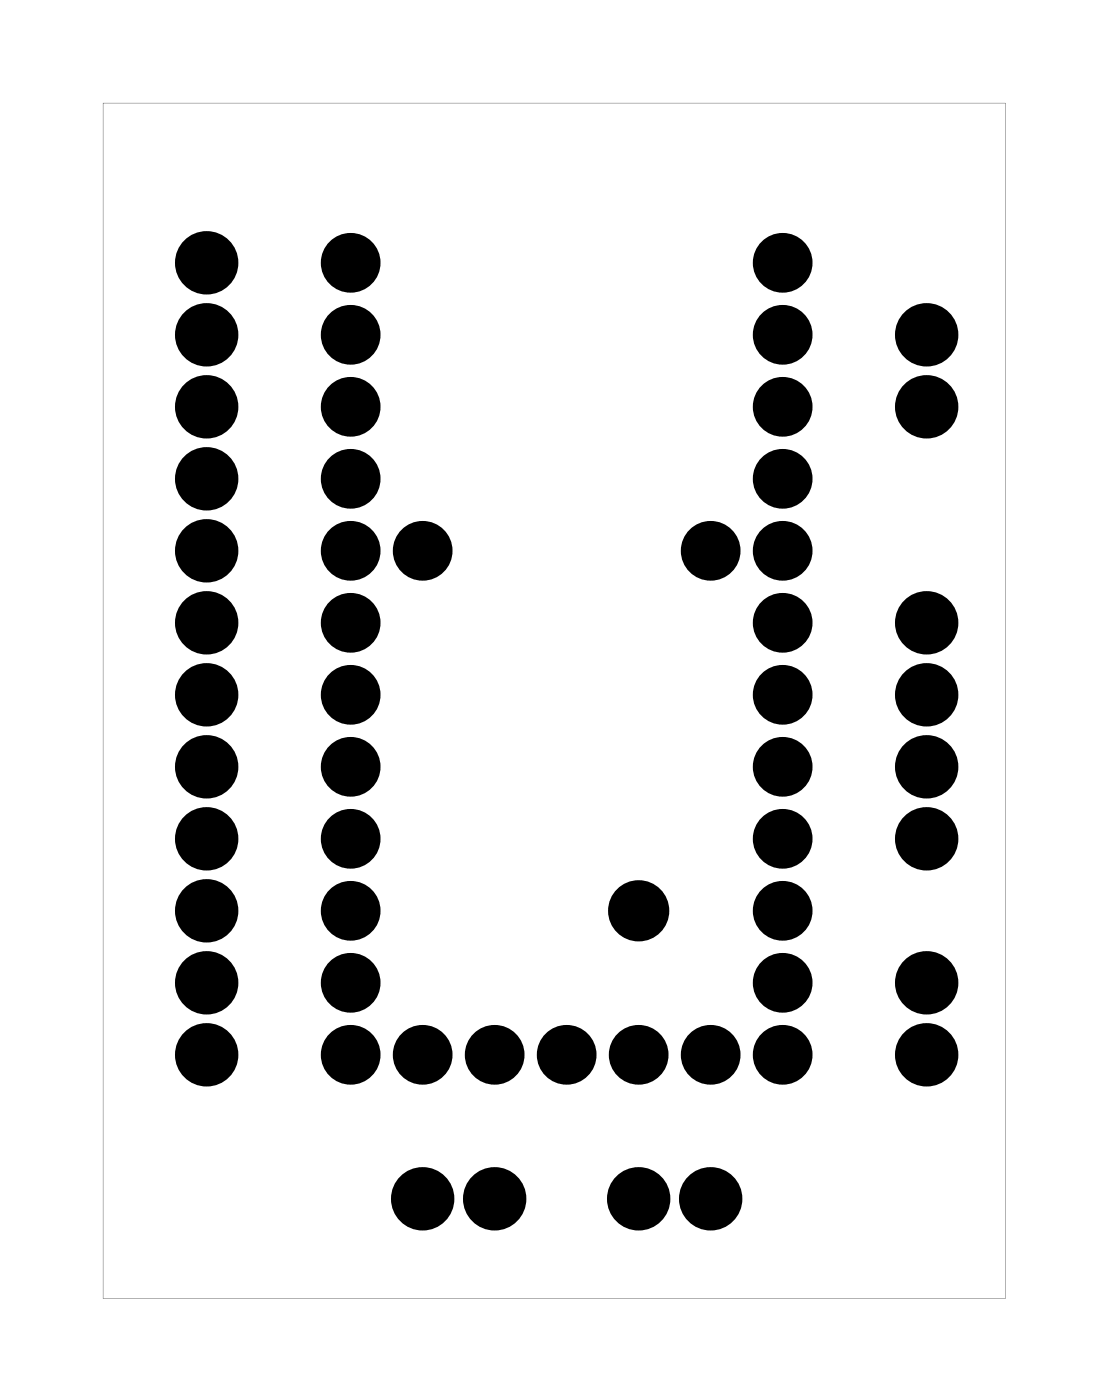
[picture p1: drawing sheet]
<svg xmlns="http://www.w3.org/2000/svg" width="39mm" height="49mm" viewBox="0 0 39 49" stroke-linecap="round" stroke-linejoin="round" font-family="sans-serif">
<path d="M3.6 3.6v42.2h31.9v-42.2zM3.6 3.6h31.9v42.2h-31.9z" fill="#000"/>
<g fill="#000">
<circle cx="7.3" cy="11.8" r=".74"/>
<circle cx="7.3" cy="9.3" r=".74"/>
<circle cx="7.3" cy="16.9" r=".74"/>
<circle cx="7.3" cy="19.4" r=".74"/>
<circle cx="7.3" cy="14.4" r=".74"/>
<circle cx="12.4" cy="16.9" r=".71"/>
<circle cx="12.4" cy="14.4" r=".71"/>
<circle cx="12.4" cy="11.8" r=".71"/>
<circle cx="12.4" cy="9.3" r=".71"/>
<circle cx="12.4" cy="19.4" r=".71"/>
<circle cx="14.9" cy="19.4" r=".71"/>
<circle cx="25.1" cy="19.4" r=".71"/>
<circle cx="27.6" cy="16.9" r=".71"/>
<circle cx="27.6" cy="14.4" r=".71"/>
<circle cx="27.6" cy="11.8" r=".71"/>
<circle cx="27.6" cy="9.3" r=".71"/>
<circle cx="27.6" cy="19.4" r=".71"/>
<circle cx="32.7" cy="11.8" r=".74"/>
<circle cx="32.7" cy="14.4" r=".74"/>
<circle cx="7.3" cy="24.5" r=".74"/>
<circle cx="7.3" cy="29.6" r=".74"/>
<circle cx="7.3" cy="34.7" r=".74"/>
<circle cx="7.3" cy="27.1" r=".74"/>
<circle cx="7.3" cy="32.1" r=".74"/>
<circle cx="7.3" cy="22" r=".74"/>
<circle cx="7.3" cy="37.2" r=".74"/>
<circle cx="12.4" cy="29.6" r=".71"/>
<circle cx="12.4" cy="22" r=".71"/>
<circle cx="12.4" cy="37.2" r=".71"/>
<circle cx="12.4" cy="27.1" r=".71"/>
<circle cx="12.4" cy="24.5" r=".71"/>
<circle cx="12.4" cy="34.7" r=".71"/>
<circle cx="12.4" cy="32.1" r=".71"/>
<circle cx="14.9" cy="37.2" r=".71"/>
<circle cx="17.5" cy="37.2" r=".71"/>
<circle cx="20" cy="37.2" r=".71"/>
<circle cx="22.5" cy="32.1" r=".7"/>
<circle cx="22.5" cy="37.2" r=".71"/>
<circle cx="25.1" cy="37.2" r=".71"/>
<circle cx="27.6" cy="29.6" r=".71"/>
<circle cx="27.6" cy="22" r=".71"/>
<circle cx="27.6" cy="37.2" r=".71"/>
<circle cx="27.6" cy="27.1" r=".71"/>
<circle cx="27.6" cy="24.5" r=".71"/>
<circle cx="27.6" cy="32.1" r=".71"/>
<circle cx="27.6" cy="34.7" r=".71"/>
<circle cx="32.7" cy="24.5" r=".74"/>
<circle cx="32.7" cy="29.6" r=".74"/>
<circle cx="32.7" cy="34.7" r=".74"/>
<circle cx="32.7" cy="22" r=".74"/>
<circle cx="32.7" cy="27.1" r=".74"/>
<circle cx="32.7" cy="37.2" r=".74"/>
<circle cx="14.9" cy="42.3" r=".74"/>
<circle cx="17.5" cy="42.3" r=".74"/>
<circle cx="22.5" cy="42.3" r=".74"/>
<circle cx="22.5" cy="42.3" r=".7"/>
<circle cx="25.1" cy="42.3" r=".74"/>
</g>
<g fill="none" stroke="#000" stroke-width=".69" stroke-linecap="butt">
<circle cx="12.4" cy="9.3" r=".71"/>
<circle cx="12.4" cy="11.8" r=".71"/>
<circle cx="12.4" cy="16.9" r=".71"/>
<circle cx="12.4" cy="14.4" r=".71"/>
<circle cx="12.4" cy="19.4" r=".71"/>
<circle cx="14.9" cy="19.4" r=".71"/>
<circle cx="25.1" cy="19.4" r=".71"/>
<circle cx="27.6" cy="9.3" r=".71"/>
<circle cx="27.6" cy="11.8" r=".71"/>
<circle cx="27.6" cy="14.4" r=".71"/>
<circle cx="27.6" cy="16.9" r=".71"/>
<circle cx="27.6" cy="19.4" r=".71"/>
<circle cx="12.4" cy="29.6" r=".71"/>
<circle cx="12.4" cy="37.2" r=".71"/>
<circle cx="12.4" cy="32.1" r=".71"/>
<circle cx="12.4" cy="34.7" r=".71"/>
<circle cx="12.4" cy="24.5" r=".71"/>
<circle cx="12.4" cy="22" r=".71"/>
<circle cx="12.4" cy="27.1" r=".71"/>
<circle cx="14.9" cy="37.2" r=".71"/>
<circle cx="17.5" cy="37.2" r=".71"/>
<circle cx="20" cy="37.2" r=".71"/>
<circle cx="22.5" cy="37.2" r=".71"/>
<circle cx="25.1" cy="37.2" r=".71"/>
<circle cx="27.6" cy="37.2" r=".71"/>
<circle cx="27.6" cy="32.1" r=".71"/>
<circle cx="27.6" cy="34.7" r=".71"/>
<circle cx="27.6" cy="29.6" r=".71"/>
<circle cx="27.6" cy="22" r=".71"/>
<circle cx="27.6" cy="27.1" r=".71"/>
<circle cx="27.6" cy="24.5" r=".71"/>
</g>
<g fill="none" stroke="#000" stroke-width=".76" stroke-linecap="butt">
<circle cx="7.3" cy="9.3" r=".74"/>
<circle cx="7.3" cy="14.4" r=".74"/>
<circle cx="7.3" cy="19.4" r=".74"/>
<circle cx="7.3" cy="16.9" r=".74"/>
<circle cx="7.3" cy="11.8" r=".74"/>
<circle cx="32.7" cy="11.8" r=".74"/>
<circle cx="32.7" cy="14.4" r=".74"/>
<circle cx="7.3" cy="34.7" r=".74"/>
<circle cx="7.3" cy="24.5" r=".74"/>
<circle cx="7.3" cy="29.6" r=".74"/>
<circle cx="7.3" cy="32.1" r=".74"/>
<circle cx="7.3" cy="22" r=".74"/>
<circle cx="7.3" cy="27.1" r=".74"/>
<circle cx="7.3" cy="37.2" r=".74"/>
<circle cx="22.5" cy="32.1" r=".7"/>
<circle cx="32.7" cy="34.7" r=".74"/>
<circle cx="32.7" cy="22" r=".74"/>
<circle cx="32.7" cy="27.1" r=".74"/>
<circle cx="32.7" cy="37.2" r=".74"/>
<circle cx="32.7" cy="29.6" r=".74"/>
<circle cx="32.7" cy="24.5" r=".74"/>
<circle cx="14.9" cy="42.3" r=".74"/>
<circle cx="17.5" cy="42.3" r=".74"/>
<circle cx="22.5" cy="42.3" r=".74"/>
<circle cx="22.5" cy="42.3" r=".7"/>
<circle cx="25.1" cy="42.3" r=".74"/>
</g>
</svg>
